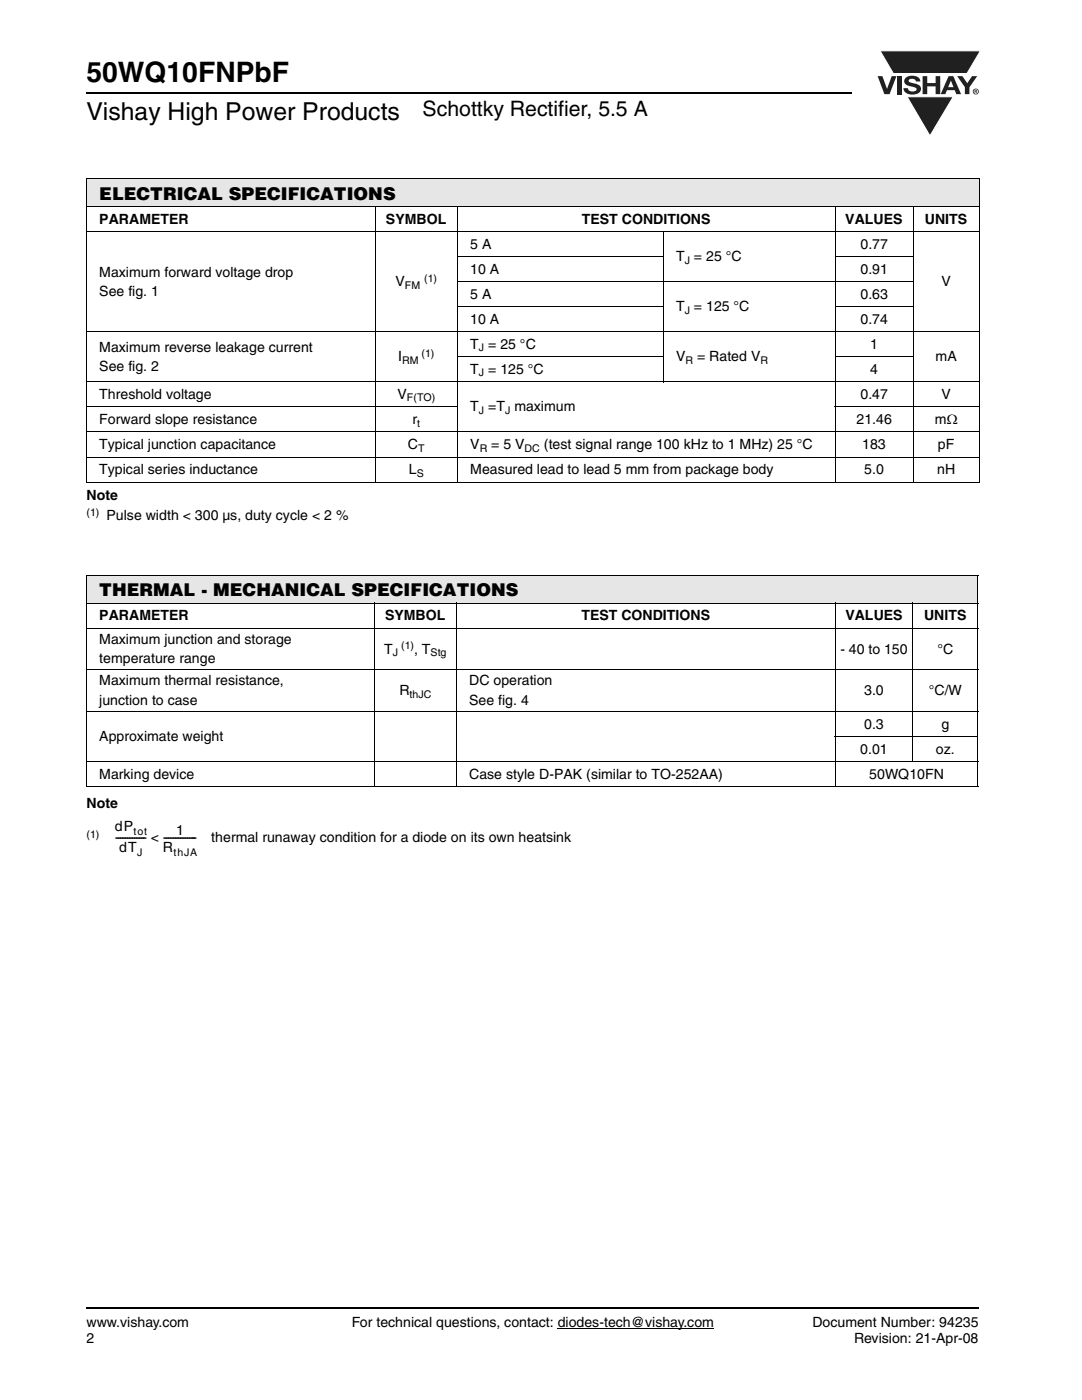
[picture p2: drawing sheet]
<svg xmlns="http://www.w3.org/2000/svg" width="216mm" height="279mm" viewBox="0 0 216 279" stroke-linecap="round" stroke-linejoin="round" font-family="sans-serif">
<defs><g id="words">
<text font-size="5.6" x="17.3" y="16.4">50WQ10FNPbF</text>
<text font-size="4.9" x="17.3" y="24">Vishay High Power Products</text>
<text font-size="4.2" x="84.3" y="23.1">Schottky Rectifier, 5.5 A</text>
<g font-size="3.5">
<text x="19.8" y="39.8">ELECTRICAL SPECIFICATIONS</text>
<text x="19.8" y="119">THERMAL - MECHANICAL SPECIFICATIONS</text>
</g>
<g font-size="2.8">
<text x="19.8" y="44.6">PARAMETER</text>
<text x="77" y="44.6">SYMBOL</text>
<text x="116.1" y="44.6">TEST CONDITIONS</text>
<text x="168.7" y="44.6">VALUES</text>
<text x="184.6" y="44.6">UNITS</text>
<text x="93.8" y="49.6">5 A</text>
<text x="134.9" y="52.1">T = 25 °C</text>
<text x="171.7" y="49.6">0.77</text>
<text x="19.8" y="55.2">Maximum forward voltage drop</text>
<text x="19.8" y="59.1">See fig. 1</text>
<text x="78.9" y="57.1">V</text>
<text x="93.8" y="54.6">10 A</text>
<text x="93.8" y="59.6">5 A</text>
<text x="171.7" y="59.6">0.63</text>
<text x="171.7" y="54.6">0.91</text>
<text x="187.9" y="57.1">V</text>
<text x="93.8" y="64.6">10 A</text>
<text x="134.9" y="62.1">T = 125 °C</text>
<text x="171.7" y="64.6">0.74</text>
<text x="19.8" y="70.2">Maximum reverse leakage current</text>
<text x="93.8" y="69.6">T = 25 °C</text>
<text x="173.7" y="69.6">1</text>
<text x="19.8" y="74.1">See fig. 2</text>
<text x="79.4" y="72.1">I</text>
<text x="93.8" y="74.6">T = 125 °C</text>
<text x="134.9" y="72.1">V</text>
<text x="139.1" y="72.1">= Rated V</text>
<text x="173.7" y="74.6">4</text>
<text x="186.7" y="72.1">mA</text>
<text x="19.8" y="79.6">Threshold voltage</text>
<text x="79.3" y="79.6">V</text>
<text x="93.8" y="82.1">T =T maximum</text>
<text x="171.7" y="79.6">0.47</text>
<text x="187.9" y="79.6">V</text>
<text x="19.8" y="84.6">Forward slope resistance</text>
<text x="19.8" y="89.6">Typical junction capacitance</text>
<text x="81.4" y="89.6">C</text>
<text x="82.3" y="84.6">r</text>
<text x="93.8" y="89.6">V</text>
<text x="98" y="89.6">= 5 V</text>
<text x="108.5" y="89.6">(test signal range 100 kHz to 1 MHz) 25 °C</text>
<text x="170.9" y="84.6">21.46</text>
<text x="172" y="89.6">183</text>
<text x="186.6" y="84.6">mΩ</text>
<text x="187.1" y="89.6">pF</text>
<text x="19.8" y="94.6">Typical series inductance</text>
<text x="81.6" y="94.6">L</text>
<text x="93.8" y="94.6">Measured lead to lead 5 mm from package body</text>
<text x="172.5" y="94.6">5.0</text>
<text x="187" y="94.6">nH</text>
<text x="17.3" y="99.8">Note</text>
<text x="21.3" y="103.7">Pulse width &lt; 300 µs, duty cycle &lt; 2 %</text>
<text x="19.8" y="123.8">PARAMETER</text>
<text x="76.8" y="123.8">SYMBOL</text>
<text x="116" y="123.8">TEST CONDITIONS</text>
<text x="168.7" y="123.8">VALUES</text>
<text x="184.4" y="123.8">UNITS</text>
<text x="19.8" y="128.5">Maximum junction and storage</text>
<text x="76.7" y="130.5">T</text>
<text x="82.6" y="130.5">, T</text>
<text x="167.7" y="130.5">- 40 to 150</text>
<text x="187" y="130.5">°C</text>
<text x="19.8" y="136.8">Maximum thermal resistance,</text>
<text x="19.8" y="132.4">temperature range</text>
<text x="93.6" y="136.8">DC operation</text>
<text x="19.8" y="140.7">junction to case</text>
<text x="79.7" y="138.7">R</text>
<text x="93.6" y="140.7">See fig. 4</text>
<text x="172.4" y="138.7">3.0</text>
<text x="185.3" y="138.7">°C/W</text>
<text x="19.8" y="147.9">Approximate weight</text>
<text x="172.4" y="145.4">0.3</text>
<text x="187.9" y="145.4">g</text>
<text x="19.8" y="155.4">Marking device</text>
<text x="93.6" y="155.4">Case style D-PAK (similar to TO-252AA)</text>
<text x="171.7" y="150.4">0.01</text>
<text x="173.4" y="155.4">50WQ10FN</text>
<text x="186.8" y="150.4">oz.</text>
<text x="17.3" y="161.3">Note</text>
<text x="22.9" y="165.9">dP</text>
<text x="35.2" y="166.6">1</text>
<text x="22.9" y="168">------------- &lt; --------------</text>
<text x="23.8" y="170">dT</text>
<text x="32.5" y="170">R</text>
<text x="42.2" y="168">thermal runaway condition for a diode on its own heatsink</text>
<text x="17.3" y="264.9">www.vishay.com</text>
<text x="17.3" y="268.1">2</text>
<text x="70.2" y="264.9">For technical questions, contact: diodes-tech@vishay.com</text>
<text x="162.1" y="264.9">Document Number: 94235</text>
<text x="170.4" y="268.1">Revision: 21-Apr-08</text>
</g>
<g font-size="2.1">
<text x="136.6" y="52.6">J</text>
<text x="80.8" y="57.6">FM</text>
<text x="84.6" y="56.3">(1)</text>
<text x="136.6" y="62.6">J</text>
<text x="84.1" y="71.3">(1)</text>
<text x="95.6" y="70.1">J</text>
<text x="80.2" y="72.6">RM</text>
<text x="95.6" y="75.1">J</text>
<text x="136.8" y="72.6">R</text>
<text x="151.7" y="72.6">R</text>
<text x="81.2" y="80.1">F(TO)</text>
<text x="95.6" y="82.6">J</text>
<text x="100.8" y="82.6">J</text>
<text x="83.2" y="85.1">t</text>
<text x="83.1" y="95.1">S</text>
<text x="83.4" y="90.1">T</text>
<text x="95.7" y="90.1">R</text>
<text x="104.7" y="90.1">DC</text>
<text x="17.3" y="102.9">(1)</text>
<text x="78.4" y="131">J</text>
<text x="80" y="129.6">(1)</text>
<text x="85.9" y="131">Stg</text>
<text x="81.7" y="139.3">thJC</text>
<text x="17.3" y="167.2">(1)</text>
<text x="26.7" y="166.7">tot</text>
<text x="27.4" y="170.9">J</text>
<text x="34.6" y="170.9">thJA</text>
</g>
</g></defs>
<path d="M111.3 265.1h31.2" fill="none" stroke="#000" stroke-width=".2"/>
<path d="M17.3 261h178" fill="none" stroke="#000" stroke-width=".36"/>
<path d="M175.1 10.1h20.7v17.2h-20.7z" fill="#fff"/>
<path d="M175.6 10.1h20l-2.7 4.6h-14.6z" fill="#231f20"/>
<path d="M175.6 10.1h20l-2.7 4.6h-14.6z" fill="none" stroke="#fff" stroke-width=".2"/>
<path d="M181 19.3h9.2l-4.6 7.8z" fill="#231f20"/>
<path d="M181 19.3h9.2l-4.6 7.8z" fill="none" stroke="#fff" stroke-width=".2"/>
<g fill="#231f20">
<path d="M175.1 15.2h1l.9 2.5 .9-2.5h1l-1.4 3.6h-1z"/>
<path d="M179 15.2h.9v3.6h-.9z"/>
<path d="M180.8 15.5a2.1 2.1 0 0 1 2.7 .3l.1 .5h-.8a.79 .79 0 0 0-.7-.6 .79 .79 0 0 0-.8 .4l.2 .3 1 .3a1.08 1.08 0 0 1 1.3 1 1.08 1.08 0 0 1-1.1 1.1 1.73 1.73 0 0 1-2.4-1.2h.9a.96 .96 0 0 0 .8 .7 .96 .96 0 0 0 .9-.5 1.31 1.31 0 0 0-1.2-.6 1.03 1.03 0 0 1-1.1-.5 1.03 1.03 0 0 1 .2-1.2z"/>
<path d="M184.1 15.2h.9v1.4h1.7v-1.4h.9v3.6h-.9v-1.6h-1.7v1.6h-.9z"/>
<path d="M191 15.2h1l1 1.4 1-1.4h1l-1.6 2.2v1.4h-.9v-1.4z"/>
<path d="M189.7 16.1l-.5 1.3h1.1zM189.3 15.2h.9l1.6 3.6h-1l-.3-.8h-1.5l-.4 .8h-.9z"/>
<path d="M194.6 18v.2h.2v-.1zM194.5 17.9l.4 .1 .1 .1-.2 .2 .2 .3-.3-.3-.1 .3h-.1zM194.2 18.3a.5 .5 0 0 0 1 0 .5 .5 0 0 0-1 0zM194.1 18.3a.6 .6 0 0 1 1.2 0 .6 .6 0 0 1-1.2 0z"/>
</g>
<path d="M17.3 18.6h152.7" fill="none" stroke="#000" stroke-width=".36"/>
<path d="M17.3 35.7h178.1v5.5h-178.1z" fill="#e6e6e6"/>
<g fill="none" stroke="#000" stroke-width=".2">
<path d="M17.2 35.7h178.3M17.3 35.8v60.3M195.4 35.8v60.3M17.2 41.2h178.3M17.2 46.2h178.3M74.9 41.1v55.2M91.2 51.2h41.2M91.2 56.2h91.1M91.3 41.1v55.2M132.4 46.1v30.2M166.6 51.2h15.7M166.6 41.1v55.2"/>
<path d="M182.2 41.1v55.2M17.2 66.2h178.3M17.2 76.2h178.3M91.2 61.2h41.2M91.2 71.2h41.2M166.6 61.2h15.7M166.6 71.2h15.7M17.2 81.2h74.2M17.2 86.2h178.3M17.2 91.2h178.3M17.2 96.2h178.3M166.6 81.2h28.9"/>
</g>
<path d="M17.3 114.9h177.8v5.5h-177.8z" fill="#e6e6e6"/>
<g fill="none" stroke="#000" stroke-width=".2">
<path d="M17.2 114.9h178M17.3 115v41.9M195.1 115v41.9M17.2 120.4h178M17.2 125.4h178M17.2 133.7h178M74.7 120.3v36.8M91.1 120.3v36.8M166.7 120.3v36.8M182.2 120.3v31.8M17.2 142h178M17.2 152h178"/>
<path d="M17.2 157h178M166.6 147h28.6"/>
</g>
<use href="#words"/>
</svg>
